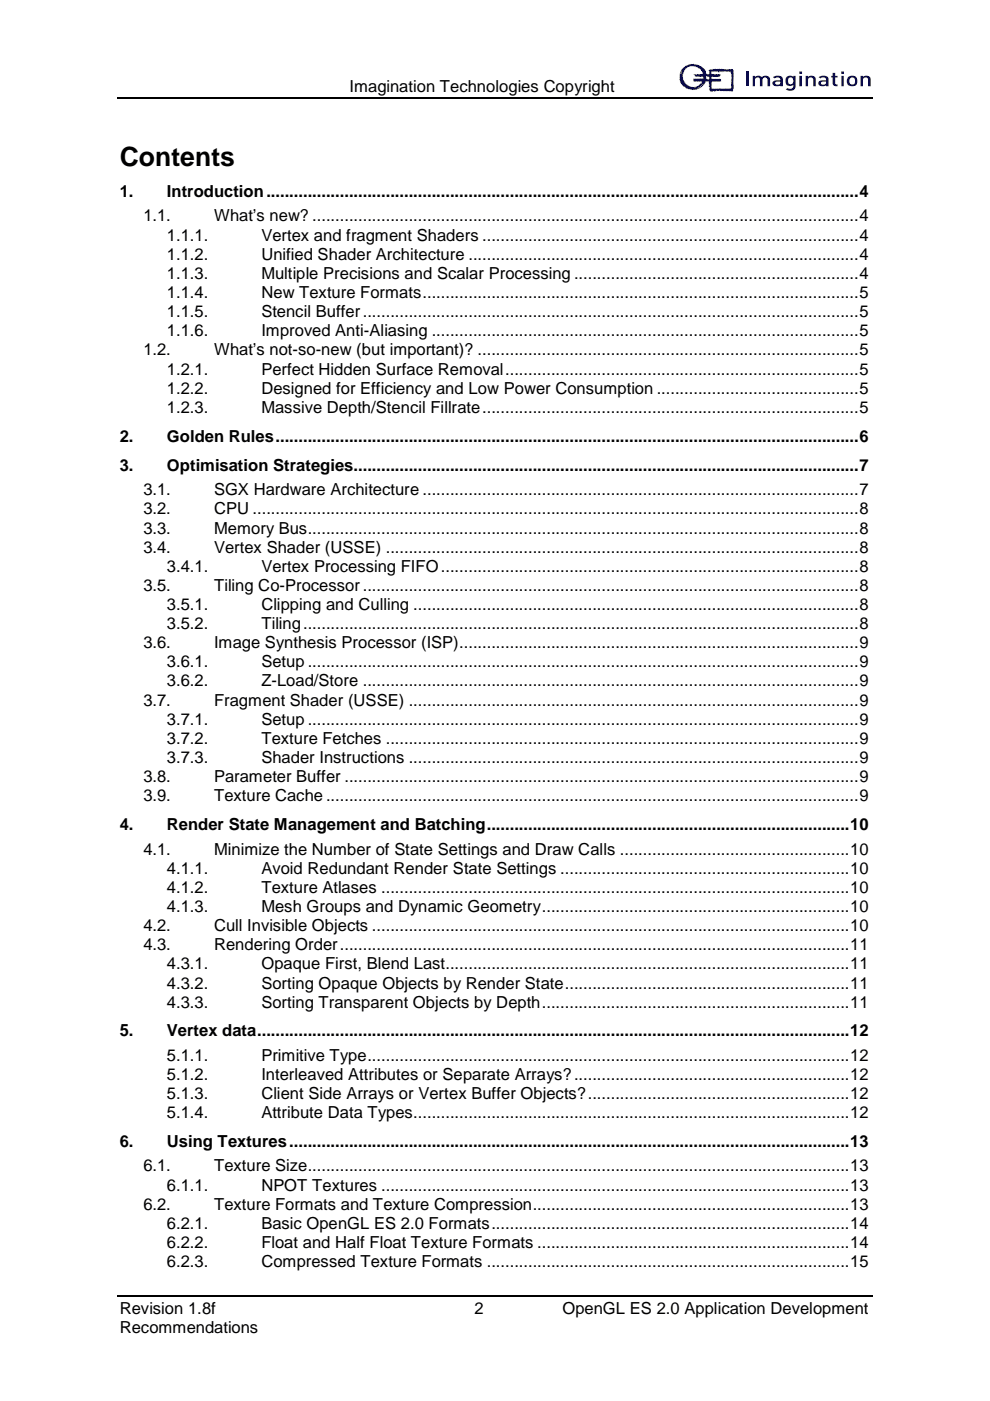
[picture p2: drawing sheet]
<svg xmlns="http://www.w3.org/2000/svg" width="210mm" height="297mm" viewBox="0 0 210 297" stroke-linecap="round" stroke-linejoin="round" font-family="sans-serif">
<defs><g id="words">
<text font-size="5.6" x="25.4" y="35.2">Contents</text>
<g font-size="3.5">
<text x="74.1" y="19.6">Imagination Technologies Copyright</text>
<text x="25.4" y="41.8">1.</text>
<text x="35.4" y="41.8">Introduction.................................................................................................................................4</text>
<text x="30.4" y="46.9">1.1.</text>
<text x="45.4" y="46.9">What’s new? .......................................................................................................................4</text>
<text x="35.4" y="51">1.1.1.</text>
<text x="55.4" y="51">Vertex and fragment Shaders ..................................................................................4</text>
<text x="35.4" y="55.1">1.1.2.</text>
<text x="35.4" y="59.1">1.1.3.</text>
<text x="55.4" y="55.1">Unified Shader Architecture .....................................................................................4</text>
<text x="55.4" y="59.1">Multiple Precisions and Scalar Processing ..............................................................4</text>
<text x="35.4" y="63.2">1.1.4.</text>
<text x="55.4" y="63.2">New Texture Formats...............................................................................................5</text>
<text x="35.4" y="67.3">1.1.5.</text>
<text x="35.4" y="71.3">1.1.6.</text>
<text x="55.4" y="67.3">Stencil Buffer............................................................................................................5</text>
<text x="55.4" y="71.3">Improved Anti-Aliasing .............................................................................................5</text>
<text x="30.4" y="75.4">1.2.</text>
<text x="45.4" y="75.4">What’s not-so-new (but important)? ...................................................................................5</text>
<text x="35.4" y="79.4">1.2.1.</text>
<text x="35.4" y="83.5">1.2.2.</text>
<text x="55.4" y="79.4">Perfect Hidden Surface Removal.............................................................................5</text>
<text x="55.4" y="83.5">Designed for Efficiency and Low Power Consumption ............................................5</text>
<text x="35.4" y="87.5">1.2.3.</text>
<text x="55.4" y="87.5">Massive Depth/Stencil Fillrate..................................................................................5</text>
<text x="25.4" y="93.7">2.</text>
<text x="35.4" y="93.7">Golden Rules...............................................................................................................................6</text>
<text x="25.4" y="99.8">3.</text>
<text x="35.4" y="99.8">Optimisation Strategies..............................................................................................................7</text>
<text x="30.4" y="105">3.1.</text>
<text x="45.4" y="105">SGX Hardware Architecture ...............................................................................................7</text>
<text x="30.4" y="109.1">3.2.</text>
<text x="30.4" y="113.1">3.3.</text>
<text x="45.4" y="109.1">CPU ....................................................................................................................................8</text>
<text x="45.4" y="113.1">Memory Bus........................................................................................................................8</text>
<text x="30.4" y="117.2">3.4.</text>
<text x="45.4" y="117.2">Vertex Shader (USSE) .......................................................................................................8</text>
<text x="30.4" y="125.3">3.5.</text>
<text x="35.4" y="121.2">3.4.1.</text>
<text x="45.4" y="125.3">Tiling Co-Processor ............................................................................................................8</text>
<text x="55.4" y="121.2">Vertex Processing FIFO...........................................................................................8</text>
<text x="35.4" y="129.3">3.5.1.</text>
<text x="55.4" y="129.3">Clipping and Culling .................................................................................................8</text>
<text x="30.4" y="137.5">3.6.</text>
<text x="35.4" y="133.4">3.5.2.</text>
<text x="45.4" y="137.5">Image Synthesis Processor (ISP).......................................................................................9</text>
<text x="55.4" y="133.4">Tiling.........................................................................................................................8</text>
<text x="35.4" y="141.5">3.6.1.</text>
<text x="55.4" y="141.5">Setup ........................................................................................................................9</text>
<text x="30.4" y="149.6">3.7.</text>
<text x="35.4" y="145.5">3.6.2.</text>
<text x="45.4" y="149.6">Fragment Shader (USSE) ..................................................................................................9</text>
<text x="55.4" y="145.5">Z-Load/Store ............................................................................................................9</text>
<text x="35.4" y="153.7">3.7.1.</text>
<text x="55.4" y="153.7">Setup ........................................................................................................................9</text>
<text x="35.4" y="157.7">3.7.2.</text>
<text x="35.4" y="161.8">3.7.3.</text>
<text x="55.4" y="157.7">Texture Fetches .......................................................................................................9</text>
<text x="55.4" y="161.8">Shader Instructions ..................................................................................................9</text>
<text x="30.4" y="165.9">3.8.</text>
<text x="45.4" y="165.9">Parameter Buffer ................................................................................................................9</text>
<text x="30.4" y="169.9">3.9.</text>
<text x="45.4" y="169.9">Texture Cache ....................................................................................................................9</text>
<text x="25.4" y="176">4.</text>
<text x="35.4" y="176">Render State Management and Batching...............................................................................10</text>
<text x="30.4" y="181.2">4.1.</text>
<text x="35.4" y="185.3">4.1.1.</text>
<text x="45.4" y="181.2">Minimize the Number of State Settings and Draw Calls ..................................................10</text>
<text x="55.4" y="185.3">Avoid Redundant Render State Settings ...............................................................10</text>
<text x="35.4" y="189.3">4.1.2.</text>
<text x="55.4" y="189.3">Texture Atlases ......................................................................................................10</text>
<text x="30.4" y="197.4">4.2.</text>
<text x="35.4" y="193.4">4.1.3.</text>
<text x="45.4" y="197.4">Cull Invisible Objects ........................................................................................................10</text>
<text x="55.4" y="193.4">Mesh Groups and Dynamic Geometry...................................................................10</text>
<text x="30.4" y="201.5">4.3.</text>
<text x="45.4" y="201.5">Rendering Order...............................................................................................................11</text>
<text x="35.4" y="205.5">4.3.1.</text>
<text x="35.4" y="209.6">4.3.2.</text>
<text x="55.4" y="205.5">Opaque First, Blend Last........................................................................................11</text>
<text x="55.4" y="209.6">Sorting Opaque Objects by Render State..............................................................11</text>
<text x="35.4" y="213.7">4.3.3.</text>
<text x="55.4" y="213.7">Sorting Transparent Objects by Depth...................................................................11</text>
<text x="25.4" y="219.8">5.</text>
<text x="35.4" y="219.8">Vertex data.................................................................................................................................12</text>
<text x="35.4" y="224.9">5.1.1.</text>
<text x="55.4" y="224.9">Primitive Type.........................................................................................................12</text>
<text x="35.4" y="229">5.1.2.</text>
<text x="35.4" y="233">5.1.3.</text>
<text x="55.4" y="229">Interleaved Attributes or Separate Arrays?............................................................12</text>
<text x="55.4" y="233">Client Side Arrays or Vertex Buffer Objects?.........................................................12</text>
<text x="35.4" y="237.1">5.1.4.</text>
<text x="55.4" y="237.1">Attribute Data Types...............................................................................................12</text>
<text x="25.4" y="243.2">6.</text>
<text x="35.4" y="243.2">Using Textures..........................................................................................................................13</text>
<text x="30.4" y="248.4">6.1.</text>
<text x="45.4" y="248.4">Texture Size......................................................................................................................13</text>
<text x="30.4" y="256.5">6.2.</text>
<text x="35.4" y="252.4">6.1.1.</text>
<text x="45.4" y="256.5">Texture Formats and Texture Compression.....................................................................13</text>
<text x="55.4" y="252.4">NPOT Textures ......................................................................................................13</text>
<text x="35.4" y="260.6">6.2.1.</text>
<text x="55.4" y="260.6">Basic OpenGL ES 2.0 Formats..............................................................................14</text>
<text x="35.4" y="264.6">6.2.2.</text>
<text x="35.4" y="268.7">6.2.3.</text>
<text x="55.4" y="264.6">Float and Half Float Texture Formats ....................................................................14</text>
<text x="55.4" y="268.7">Compressed Texture Formats ...............................................................................15</text>
<text x="25.4" y="278.6">Revision 1.8f</text>
<text x="100.6" y="278.6">2</text>
<text x="119.3" y="278.6">OpenGL ES 2.0 Application Development</text>
<text x="25.4" y="282.7">Recommendations</text>
</g>
</g></defs>
<g fill="#009">
<path d="M158.3 15.2h.5v3.1h-.5z"/>
<path d="M159.6 16.1h.5v.2l.4-.2a.94 .94 0 0 1 1 .3 .98 .98 0 0 1 1.1-.3 .98 .98 0 0 1 .7 .8v1.4h-.6v-1.2a.54 .54 0 0 0-.4-.7 .54 .54 0 0 0-.6 .5v1.4h-.6v-1.2a.55 .55 0 0 0-.4-.7 .55 .55 0 0 0-.6 .5v1.4h-.5z"/>
<path d="M170.8 16.1h.5v.2a.98 .98 0 0 1 1-.2 .98 .98 0 0 1 .7 .8v1.4h-.6v-1.2a.56 .56 0 0 0-.4-.7 .56 .56 0 0 0-.7 .5v1.4h-.5z"/>
<path d="M176.5 15.5h.6v.6h.5v.3h-.5v1.2l.1 .3h.4v.4a.82 .82 0 0 1-1.1-.6v-1.3h-.3v-.3h.3z"/>
<path d="M182.5 16.1h.5v.2a.98 .98 0 0 1 1-.2 .98 .98 0 0 1 .6 .8v1.4h-.5v-1.2a.56 .56 0 0 0-.5-.7 .56 .56 0 0 0-.6 .5v1.4h-.5z"/>
<path d="M144.8 14.4h.1l-.3 .2 .1 .1-.2-.1 .2 .1-.5 .7 .1 .1h-.2l.3 .1-.1-.1 .2-.4h.2l-.3 .6-.3-.1 .1 .2-.1 .2h.2h-.2h.1l-.1 .1 .1 .3h-.1l.1 .3-.1 .1 .2 .1h-.2l.1 .1-.1 .1 .2 .2-.1 .1 .2 .2h-.1l.1 .2 .3 .1-.1 .2 .3 .1v.2h.3l.2 .3 1.5 .4 .9-.1 1.3-.8 .5-.7-.1-.2 .8-.1v.4h.1l-.2 .2 .2 .1h-.1h.1l-.1 .2 .2 .1h-.2v.2l.2 .3-.1 .1 .1 .2h-.2l.3 .2-.1 .2 .5 .1 .3-.4 .1 .3h.2l.2-.3 .1 .2h.5v-.1l.4 .1h2l.5 .1 .1-.1v-.5h.2v-.9h-.2l.2-1.8-.2-.1h.2v-.2l-.2-.1h.2l-.2-1-1.1-.1-.1 .2-1.9-.2-.4 .1-.1-.1h-.7l.1 .1-.2 .1-.3-.2v.1l-.5 .2 .2 .6v.2l-.4 .1-.3-.1h.1l-.1-.5-.2-.5-.3-.1 .1-.2h-.3v-.2l-.2 .1-.1-.3h-.3l-.3-.2h-.2v-.1l-.3 .1 .1-.1h-.5l-.2-.2-.1 .1-.5-.1-1.2 .5-.1 .1 .1 .1zM147.7 18.7l.8-.3h-.2l.5-.2v-.3h.2l.1-.2v.2h-.2l-.3 .5-.6 .3zM145.3 14.6l1-.6h.6l.1 .1 .2-.1 .1 .2 .2-.1v.2l.4-.1-.2 .1 .8 .3 .2 .5h.2h-.1l.1 .1-.1 .2h.2l-.1 .1h.2l-.2 .1 .2 .1-2.2 .1 .5 .2v.3l.4-.2-.2 .2h.1l.1-.1 .8 .1 .2-.1 .3 .1v-.1l.1 .1-.2 .2 .2-.1v.2l-1.5 .2-.7-.1v.4l.3 .3 .4-.2v.2l.7-.2 .1 .2 .1-.3-.1 .2h.4l-.2 .1h.1l.1 .1-.2-.1 .1 .2-.2-.1 .2 .2h-.3v.1l-.1 .1h.1h-.2l-.3 .4-.8 .1 .2 .1h-.7l-.9-.4-.3-.3-.1 .1v-.2h-.1v-.1l-.2-.1 .1-.2h-.3l.1-.2-.2-.2 .1-.1h-.2l.1-.6-.1 .1 .1-.2-.1-.4 .1 .1 .1-.4zM149.7 16.2l.7 .1-.1 .5h-.6l.1-.2-.2-.2h.2l-.2-.1h.2h-.1zM150.8 15.2l.3-.1 .1 .1h1.1v.1l.3 .1-.2-.2h.6v.1v-.1h.1v.1l.1-.2 .2 .1-.1 .1 .2-.2 .2 .1v-.1l.3 .1 .2-.1 .3 .1 .1-.1-.1 .1 .3 .1v-.2l.2 .4h-.1h.2l-.2 .2 .3 .1v.2l-.2-.1 .2 .7h-.2l.1 .2h-.1l.2 .2-.2 .1 .2 .2h-.3h.3l-.3 .1 .2 .1-.2 .1 .2 .1-.1 .1v.9l-4 .1-.2-1.4 .2-.2 .5 .2 1.5-.2-.2-.1 .1-.2-.3-.2h-1.7l-.1-.1 .1-.3h1.3l.2-.1 .1 .1 .1-.3h.2l-.1-.3h-1.9v-.4h.1z"/>
<path d="M164.4 17.5l1-.2a.52 .52 0 0 1-.4 .7 .52 .52 0 0 1-.6-.5zM163.9 16.4l.4 .2a.68 .68 0 0 1 .7-.1 .68 .68 0 0 1 .4 .5h-.6a.76 .76 0 0 0-1 .8 1.23 1.23 0 0 0 1.6 .3v.2h.6v-.8a1.07 1.07 0 0 0-.2-1.2 1.07 1.07 0 0 0-1.2-.2z"/>
<path d="M167.2 16.6a.63 .63 0 0 1 .8 0 .63 .63 0 0 1 .2 .8 .61 .61 0 0 1-.9 .4 .61 .61 0 0 1-.2-.9zM166.8 16.3a1.12 1.12 0 0 0-.2 1.4 1.12 1.12 0 0 0 1.4 .4l.2-.1a.72 .72 0 0 1-.4 .8 .72 .72 0 0 1-.8-.1l-.4 .3a1.4 1.4 0 0 0 2.1-.4v-2.5h-.5v.2l-.7-.3z"/>
<path d="M169.5 15.2h.6v.5h-.6zM169.5 16.1h.5v2.2h-.5z"/>
<path d="M174.1 17.5l1-.2a.56 .56 0 0 1-.4 .7 .56 .56 0 0 1-.7-.4zM173.6 16.4l.4 .2a.68 .68 0 0 1 .7-.1 .68 .68 0 0 1 .4 .5h-.5a.75 .75 0 0 0-.8 .1 .75 .75 0 0 0-.2 .9l.5 .3 1-.2v.2h.6v-.8a1.07 1.07 0 0 0-.2-1.2 1.07 1.07 0 0 0-1.2-.2z"/>
<path d="M178.4 15.2h.5v.5h-.5zM178.4 16.1h.5v2.2h-.5z"/>
<path d="M180.3 16.6a.7 .7 0 0 1 1 .6 .7 .7 0 0 1-1 .6l-.2-.6zM179.5 17.2a1.15 1.15 0 0 0 2.3 0 1.15 1.15 0 0 0-2.3 0z"/>
</g>
<path d="M24.9 20.9h160.2M24.9 274.9h160.2" fill="none" stroke="#000" stroke-width=".25"/>
<use href="#words"/>
</svg>
